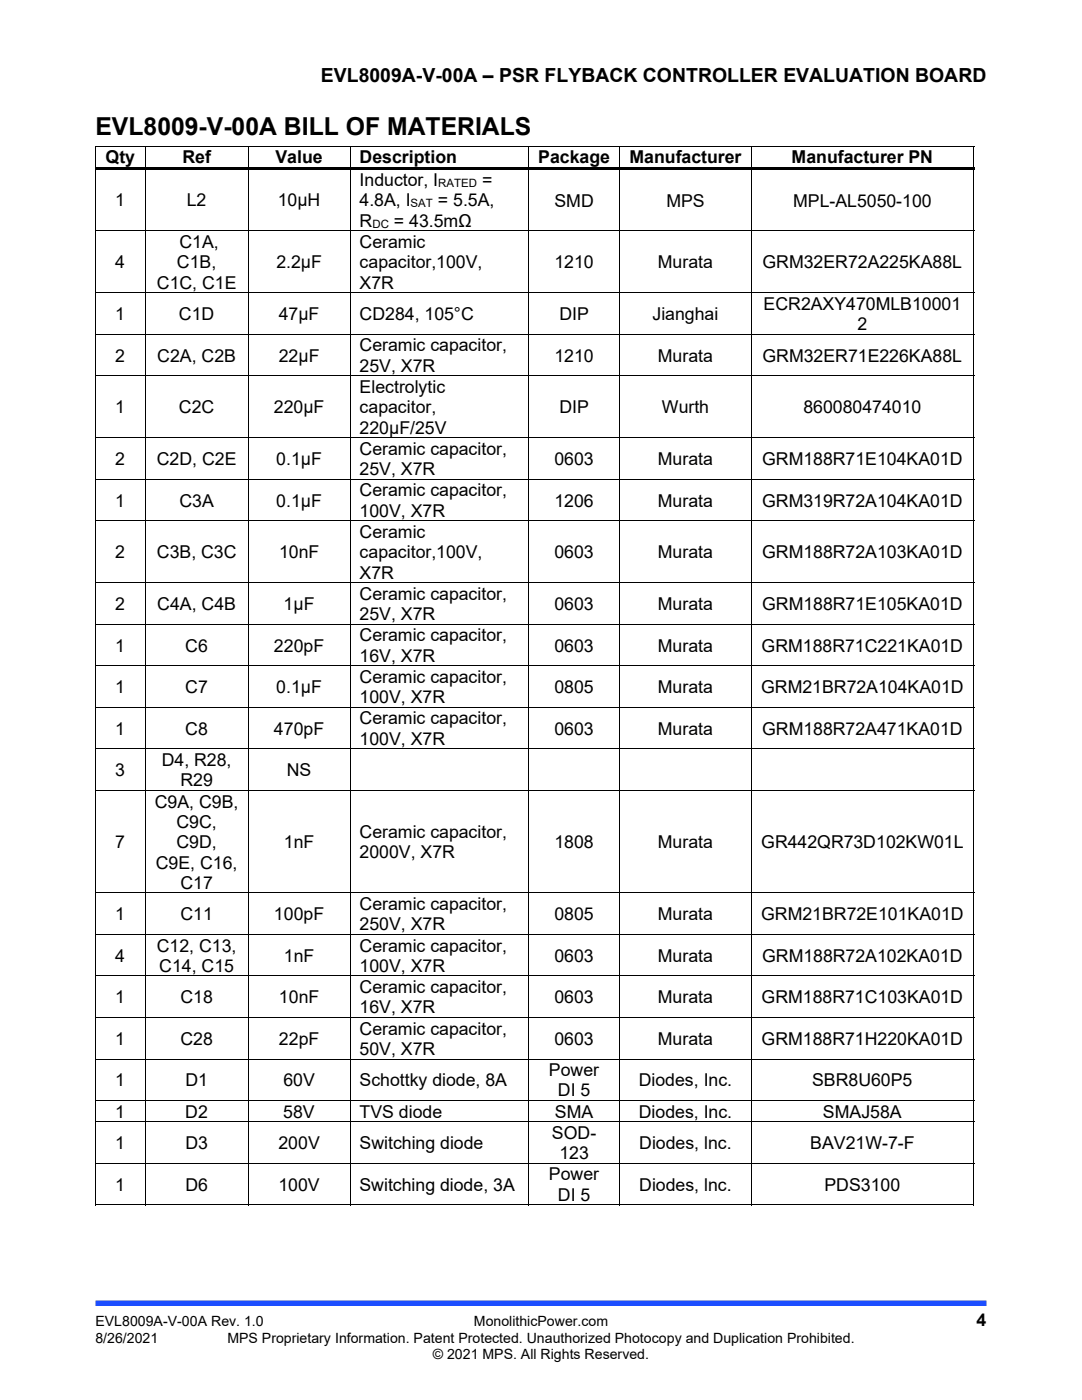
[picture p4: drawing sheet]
<svg xmlns="http://www.w3.org/2000/svg" width="216mm" height="279mm" viewBox="0 0 216 279" stroke-linecap="round" stroke-linejoin="round" font-family="sans-serif">
<defs><g id="words">
<text font-size="4.9" x="19" y="27">EVL8009-V-00A BILL OF MATERIALS</text>
<text font-size="3.9" x="64" y="16.3">EVL8009A-V-00A – PSR FLYBACK CONTROLLER EVALUATION BOARD</text>
<g font-size="3.5">
<text x="21.1" y="32.6">Qty</text>
<text x="36.4" y="32.6">Ref</text>
<text x="55" y="32.6">Value</text>
<text x="71.8" y="32.6">Description</text>
<text x="107.4" y="32.6">Package</text>
<text x="125.6" y="32.6">Manufacturer</text>
<text x="158" y="32.6">Manufacturer PN</text>
<text x="23" y="41.2">1</text>
<text x="37.3" y="41.2">L2</text>
<text x="55.4" y="41.2">10μH</text>
<text x="71.8" y="37.2">Inductor, I</text>
<text x="71.8" y="41.2">4.8A, I</text>
<text x="87.4" y="41.2">= 5.5A,</text>
<text x="96.2" y="37.2">=</text>
<text x="110.6" y="41.2">SMD</text>
<text x="133" y="41.2">MPS</text>
<text x="158.3" y="41.2">MPL-AL5050-100</text>
<text x="71.8" y="45.3">R</text>
<text x="78.6" y="45.3">= 43.5mΩ</text>
<text x="23" y="53.6">4</text>
<text x="35.3" y="53.6">C1B,</text>
<text x="35.8" y="49.5">C1A,</text>
<text x="55.1" y="53.6">2.2μF</text>
<text x="71.8" y="49.5">Ceramic</text>
<text x="71.8" y="53.6">capacitor,100V,</text>
<text x="110.6" y="53.6">1210</text>
<text x="131.3" y="53.6">Murata</text>
<text x="152.2" y="53.6">GRM32ER72A225KA88L</text>
<text x="31.3" y="57.6">C1C, C1E</text>
<text x="71.8" y="57.6">X7R</text>
<text x="23" y="63.9">1</text>
<text x="35.7" y="63.9">C1D</text>
<text x="55.6" y="63.9">47μF</text>
<text x="71.7" y="63.9">CD284, 105°C</text>
<text x="111.6" y="63.9">DIP</text>
<text x="130.2" y="63.9">Jianghai</text>
<text x="152.4" y="61.8">ECR2AXY470MLB10001</text>
<text x="171.1" y="65.9">2</text>
<text x="71.8" y="70.1">Ceramic capacitor,</text>
<text x="23" y="72.2">2</text>
<text x="31.4" y="72.2">C2A, C2B</text>
<text x="55.6" y="72.2">22μF</text>
<text x="71.8" y="74.2">25V, X7R</text>
<text x="110.6" y="72.2">1210</text>
<text x="131.3" y="72.2">Murata</text>
<text x="152.2" y="72.2">GRM32ER71E226KA88L</text>
<text x="23" y="82.5">1</text>
<text x="35.7" y="82.5">C2C</text>
<text x="54.7" y="82.5">220μF</text>
<text x="71.8" y="78.4">Electrolytic</text>
<text x="71.8" y="82.5">capacitor,</text>
<text x="111.6" y="82.5">DIP</text>
<text x="132.1" y="82.5">Wurth</text>
<text x="160.3" y="82.5">860080474010</text>
<text x="71.8" y="86.6">220μF/25V</text>
<text x="23" y="92.8">2</text>
<text x="31.3" y="92.8">C2D, C2E</text>
<text x="55.1" y="92.8">0.1μF</text>
<text x="71.8" y="90.8">Ceramic capacitor,</text>
<text x="71.8" y="94.8">25V, X7R</text>
<text x="110.6" y="92.8">0603</text>
<text x="131.3" y="92.8">Murata</text>
<text x="152.1" y="92.8">GRM188R71E104KA01D</text>
<text x="23" y="101.1">1</text>
<text x="35.8" y="101.1">C3A</text>
<text x="55.1" y="101.1">0.1μF</text>
<text x="71.8" y="99.1">Ceramic capacitor,</text>
<text x="110.6" y="101.1">1206</text>
<text x="131.3" y="101.1">Murata</text>
<text x="152.1" y="101.1">GRM319R72A104KA01D</text>
<text x="71.8" y="103.1">100V, X7R</text>
<text x="71.8" y="107.4">Ceramic</text>
<text x="23" y="111.4">2</text>
<text x="31.3" y="111.4">C3B, C3C</text>
<text x="55.7" y="111.4">10nF</text>
<text x="71.8" y="111.4">capacitor,100V,</text>
<text x="110.6" y="111.4">0603</text>
<text x="131.3" y="111.4">Murata</text>
<text x="152.1" y="111.4">GRM188R72A103KA01D</text>
<text x="71.8" y="115.5">X7R</text>
<text x="71.8" y="119.7">Ceramic capacitor,</text>
<text x="23" y="121.7">2</text>
<text x="31.4" y="121.7">C4A, C4B</text>
<text x="56.6" y="121.7">1μF</text>
<text x="71.8" y="123.8">25V, X7R</text>
<text x="110.6" y="121.7">0603</text>
<text x="131.3" y="121.7">Murata</text>
<text x="152.1" y="121.7">GRM188R71E105KA01D</text>
<text x="23" y="130">1</text>
<text x="37" y="130">C6</text>
<text x="54.7" y="130">220pF</text>
<text x="71.8" y="128">Ceramic capacitor,</text>
<text x="110.6" y="130">0603</text>
<text x="131.3" y="130">Murata</text>
<text x="152" y="130">GRM188R71C221KA01D</text>
<text x="71.8" y="132.1">16V, X7R</text>
<text x="71.8" y="136.3">Ceramic capacitor,</text>
<text x="23" y="138.3">1</text>
<text x="37" y="138.3">C7</text>
<text x="55.1" y="138.3">0.1μF</text>
<text x="71.8" y="140.3">100V, X7R</text>
<text x="110.6" y="138.3">0805</text>
<text x="131.3" y="138.3">Murata</text>
<text x="151.9" y="138.3">GRM21BR72A104KA01D</text>
<text x="23" y="146.6">1</text>
<text x="37" y="146.6">C8</text>
<text x="54.7" y="146.6">470pF</text>
<text x="71.8" y="144.6">Ceramic capacitor,</text>
<text x="71.8" y="148.6">100V, X7R</text>
<text x="110.6" y="146.6">0603</text>
<text x="131.3" y="146.6">Murata</text>
<text x="152.1" y="146.6">GRM188R72A471KA01D</text>
<text x="23" y="154.9">3</text>
<text x="32.3" y="152.9">D4, R28,</text>
<text x="57.2" y="154.9">NS</text>
<text x="30.9" y="161.2">C9A, C9B,</text>
<text x="36" y="156.9">R29</text>
<text x="35.2" y="165.2">C9C,</text>
<text x="71.8" y="167.2">Ceramic capacitor,</text>
<text x="23" y="169.3">7</text>
<text x="31.1" y="173.3">C9E, C16,</text>
<text x="35.2" y="169.3">C9D,</text>
<text x="56.6" y="169.3">1nF</text>
<text x="71.8" y="171.3">2000V, X7R</text>
<text x="110.6" y="169.3">1808</text>
<text x="131.3" y="169.3">Murata</text>
<text x="151.9" y="169.3">GR442QR73D102KW01L</text>
<text x="36" y="177.4">C17</text>
<text x="23" y="183.6">1</text>
<text x="36" y="183.6">C11</text>
<text x="54.7" y="183.6">100pF</text>
<text x="71.8" y="181.6">Ceramic capacitor,</text>
<text x="71.8" y="185.7">250V, X7R</text>
<text x="110.6" y="183.6">0805</text>
<text x="131.3" y="183.6">Murata</text>
<text x="151.9" y="183.6">GRM21BR72E101KA01D</text>
<text x="23" y="191.9">4</text>
<text x="31.3" y="189.9">C12, C13,</text>
<text x="56.6" y="191.9">1nF</text>
<text x="71.8" y="189.9">Ceramic capacitor,</text>
<text x="110.6" y="191.9">0603</text>
<text x="131.3" y="191.9">Murata</text>
<text x="152.1" y="191.9">GRM188R72A102KA01D</text>
<text x="31.8" y="193.9">C14, C15</text>
<text x="71.8" y="193.9">100V, X7R</text>
<text x="23" y="200.2">1</text>
<text x="36" y="200.2">C18</text>
<text x="55.7" y="200.2">10nF</text>
<text x="71.8" y="198.2">Ceramic capacitor,</text>
<text x="71.8" y="202.2">16V, X7R</text>
<text x="110.6" y="200.2">0603</text>
<text x="131.3" y="200.2">Murata</text>
<text x="152" y="200.2">GRM188R71C103KA01D</text>
<text x="23" y="208.5">1</text>
<text x="36" y="208.5">C28</text>
<text x="55.7" y="208.5">22pF</text>
<text x="71.8" y="206.5">Ceramic capacitor,</text>
<text x="110.6" y="208.5">0603</text>
<text x="131.3" y="208.5">Murata</text>
<text x="152" y="208.5">GRM188R71H220KA01D</text>
<text x="71.8" y="210.5">50V, X7R</text>
<text x="109.5" y="214.8">Power</text>
<text x="23" y="216.8">1</text>
<text x="37" y="216.8">D1</text>
<text x="56.5" y="216.8">60V</text>
<text x="71.8" y="216.8">Schottky diode, 8A</text>
<text x="111.3" y="218.8">DI 5</text>
<text x="127.5" y="216.8">Diodes, Inc.</text>
<text x="162.1" y="216.8">SBR8U60P5</text>
<text x="23" y="223.1">1</text>
<text x="37" y="223.1">D2</text>
<text x="56.5" y="223.1">58V</text>
<text x="71.7" y="223.1">TVS diode</text>
<text x="110.1" y="227.3">SOD-</text>
<text x="110.7" y="223.1">SMA</text>
<text x="127.5" y="223.1">Diodes, Inc.</text>
<text x="164.2" y="223.1">SMAJ58A</text>
<text x="23" y="229.3">1</text>
<text x="37" y="229.3">D3</text>
<text x="55.6" y="229.3">200V</text>
<text x="71.7" y="229.3">Switching diode</text>
<text x="111.6" y="231.4">123</text>
<text x="127.6" y="229.3">Diodes, lnc.</text>
<text x="161.7" y="229.3">BAV21W-7-F</text>
<text x="23" y="237.6">1</text>
<text x="37" y="237.6">D6</text>
<text x="55.6" y="237.6">100V</text>
<text x="71.7" y="237.6">Switching diode, 3A</text>
<text x="109.5" y="235.6">Power</text>
<text x="111.3" y="239.6">DI 5</text>
<text x="127.6" y="237.6">Diodes, lnc.</text>
<text x="164.5" y="237.6">PDS3100</text>
<text x="194.9" y="264.5">4</text>
</g>
<g font-size="2.8">
<text x="19" y="267.9">8/26/2021</text>
<text x="19" y="264.5">EVL8009A-V-00A Rev. 1.0</text>
<text x="45.4" y="267.9">MPS Proprietary Information. Patent Protected. Unauthorized Photocopy and Duplication Prohibited.</text>
<text x="94.6" y="264.5">MonolithicPower.com</text>
<text x="86.4" y="271.2">© 2021 MPS. All Rights Reserved.</text>
</g>
<g font-size="2.3">
<text x="81.9" y="41.4">SAT</text>
<text x="87.4" y="37.3">RATED</text>
<text x="74.3" y="45.4">DC</text>
</g>
</g></defs>
<path d="M19 260.1h177.8" fill="none" stroke="#1c4eff" stroke-width="1.1" stroke-linecap="butt"/>
<path d="M19 29.1h.1v.2h-.1zM19 33.3h175.4v.5h-175.4zM194.2 29.1h.2v.2h-.2z" fill="#000"/>
<g fill="none" stroke="#000" stroke-width=".2">
<path d="M19 29.2h175.4M19 29.3v4M19 33.8v12.2M29 29.3v4M29 33.8v12.2M49.5 29.3v4M49.5 33.8v12.2M69.8 29.3v4M69.8 33.8v12.2M105.4 29.3v4M105.4 33.8v12.2M123.7 29.3v4"/>
<path d="M123.7 33.8v12.2M149.9 29.3v4M149.9 33.8v12.2M194.3 29.3v4M194.3 33.8v12.2M19 46.1h175.4M19 58.4h175.4M19 46.2v12.2M19 58.5v8.2M29 46.2v12.2M29 58.5v8.2M49.5 46.2v12.2"/>
<path d="M49.5 58.5v8.2M69.8 46.2v12.2M69.8 58.5v8.2M105.4 46.2v12.2M105.4 58.5v8.2M123.7 46.2v12.2M123.7 58.5v8.2M149.9 46.2v12.2M149.9 58.5v8.2M194.3 46.2v12.2M194.3 58.5v8.2M19 66.7h175.4"/>
<path d="M19 75h175.4M19 66.8v8.2M19 75.1v12.2M29 66.8v8.2M29 75.1v12.2M49.5 66.8v8.2M49.5 75.1v12.2M69.8 66.8v8.2M69.8 75.1v12.2M105.4 66.8v8.2M105.4 75.1v12.2M123.7 66.8v8.2"/>
<path d="M123.7 75.1v12.2M149.9 66.8v8.2M149.9 75.1v12.2M194.3 66.8v8.2M194.3 75.1v12.2M19 87.4h175.4M19 95.7h175.4M19 87.5v8.1M19 95.8v8.1M29 87.5v8.1M29 95.8v8.1M49.5 87.5v8.1"/>
<path d="M49.5 95.8v8.1M69.8 87.5v8.1M69.8 95.8v8.1M105.4 87.5v8.1M105.4 95.8v8.1M123.7 87.5v8.1M123.7 95.8v8.1M149.9 87.5v8.1M149.9 95.8v8.1M194.3 87.5v8.1M194.3 95.8v8.1M19 103.9h175.4"/>
<path d="M19 116.3h175.4M19 104v12.2M19 116.4v8.1M29 104v12.2M29 116.4v8.1M49.5 104v12.2M49.5 116.4v8.1M69.8 104v12.2M69.8 116.4v8.1M105.4 104v12.2M105.4 116.4v8.1M123.7 104v12.2"/>
<path d="M123.7 116.4v8.1M149.9 104v12.2M149.9 116.4v8.1M194.3 104v12.2M194.3 116.4v8.1M19 124.6h175.4M19 132.9h175.4M19 124.7v8.1M19 133v8.1M29 124.7v8.1M29 133v8.1M49.5 124.7v8.1"/>
<path d="M49.5 133v8.1M69.8 124.7v8.1M69.8 133v8.1M105.4 124.7v8.1M105.4 133v8.1M123.7 124.7v8.1M123.7 133v8.1M149.9 124.7v8.1M149.9 133v8.1M194.3 124.7v8.1M194.3 133v8.1M19 141.2h175.4"/>
<path d="M19 149.5h175.4M19 157.8h175.4M19 141.2v8.2M19 149.5v8.2M19 157.8v20.3M29 141.2v8.2M29 149.5v8.2M29 157.8v20.3M49.5 141.2v8.2M49.5 149.5v8.2M49.5 157.8v20.3M69.8 141.2v8.2"/>
<path d="M69.8 149.5v8.2M69.8 157.8v20.3M105.4 141.2v8.2M105.4 149.5v8.2M105.4 157.8v20.3M123.7 141.2v8.2M123.7 149.5v8.2M123.7 157.8v20.3M149.9 141.2v8.2M149.9 149.5v8.2M149.9 157.8v20.3M194.3 141.2v8.2"/>
<path d="M194.3 149.5v8.2M194.3 157.8v20.3M19 178.2h175.4M19 178.3v8.1M29 178.3v8.1M49.5 178.3v8.1M69.8 178.3v8.1M105.4 178.3v8.1M123.7 178.3v8.1M149.9 178.3v8.1M194.3 178.3v8.1M19 186.5h175.4"/>
<path d="M19 194.8h175.4M19 186.6v8.1M19 194.9v8.1M29 186.6v8.1M29 194.9v8.1M49.5 186.6v8.1M49.5 194.9v8.1M69.8 186.6v8.1M69.8 194.9v8.1M105.4 186.6v8.1M105.4 194.9v8.1M123.7 186.6v8.1"/>
<path d="M123.7 194.9v8.1M149.9 186.6v8.1M149.9 194.9v8.1M194.3 186.6v8.1M194.3 194.9v8.1M19 203.1h175.4M19 203.2v8.1M29 203.2v8.1M49.5 203.2v8.1M69.8 203.2v8.1M105.4 203.2v8.1M123.7 203.2v8.1"/>
<path d="M149.9 203.2v8.1M194.3 203.2v8.1"/>
</g>
<g fill="#fff">
<path d="M49.6 211.5h20.2v8.1h-20.2z"/>
<path d="M51.4 213.5h16.5v4.1h-16.5z"/>
</g>
<g fill="none" stroke="#000" stroke-width=".2">
<path d="M19 211.4h175.4M19 219.6h175.4M19 211.5v8.1M19 219.7v4.1M29 211.5v8.1M29 219.7v4.1M49.5 211.5v8.1M49.5 219.7v4.1M69.8 211.5v8.1M69.8 219.7v4.1M105.4 211.5v8.1M105.4 219.7v4.1"/>
<path d="M123.7 211.5v8.1M123.7 219.7v4.1M149.9 211.5v8.1M149.9 219.7v4.1M194.3 211.5v8.1M194.3 219.7v4.1"/>
</g>
<g fill="#fff">
<path d="M49.6 224h20.2v8.1h-20.2z"/>
<path d="M51.4 226h16.5v4.1h-16.5z"/>
</g>
<path d="M19 223.9h175.4M19 224v8.1M29 224v8.1M49.5 224v8.1M69.8 224v8.1M105.4 224v8.1M123.7 224v8.1M149.9 224v8.1M194.3 224v8.1" fill="none" stroke="#000" stroke-width=".2"/>
<g fill="#fff">
<path d="M49.6 232.3h20.2v8.1h-20.2z"/>
<path d="M51.4 234.3h16.5v4.1h-16.5z"/>
</g>
<g fill="none" stroke="#000" stroke-width=".2">
<path d="M19 232.2h175.4M19 232.3v8.3M29 232.3v8.3M49.5 232.3v8.3M69.8 232.3v8.3M105.4 232.3v8.3M123.7 232.3v8.3M149.9 232.3v8.3M194.3 232.3v8.3M19 240.5h9.9M29 240.5h20.4M49.6 240.5h20.2"/>
<path d="M69.9 240.5h35.4M105.5 240.5h18.1M123.8 240.5h26M149.9 240.5h44.3"/>
</g>
<path d="M194.2 240.4h.2v.2h-.2z" fill="#000"/>
<use href="#words"/>
</svg>
